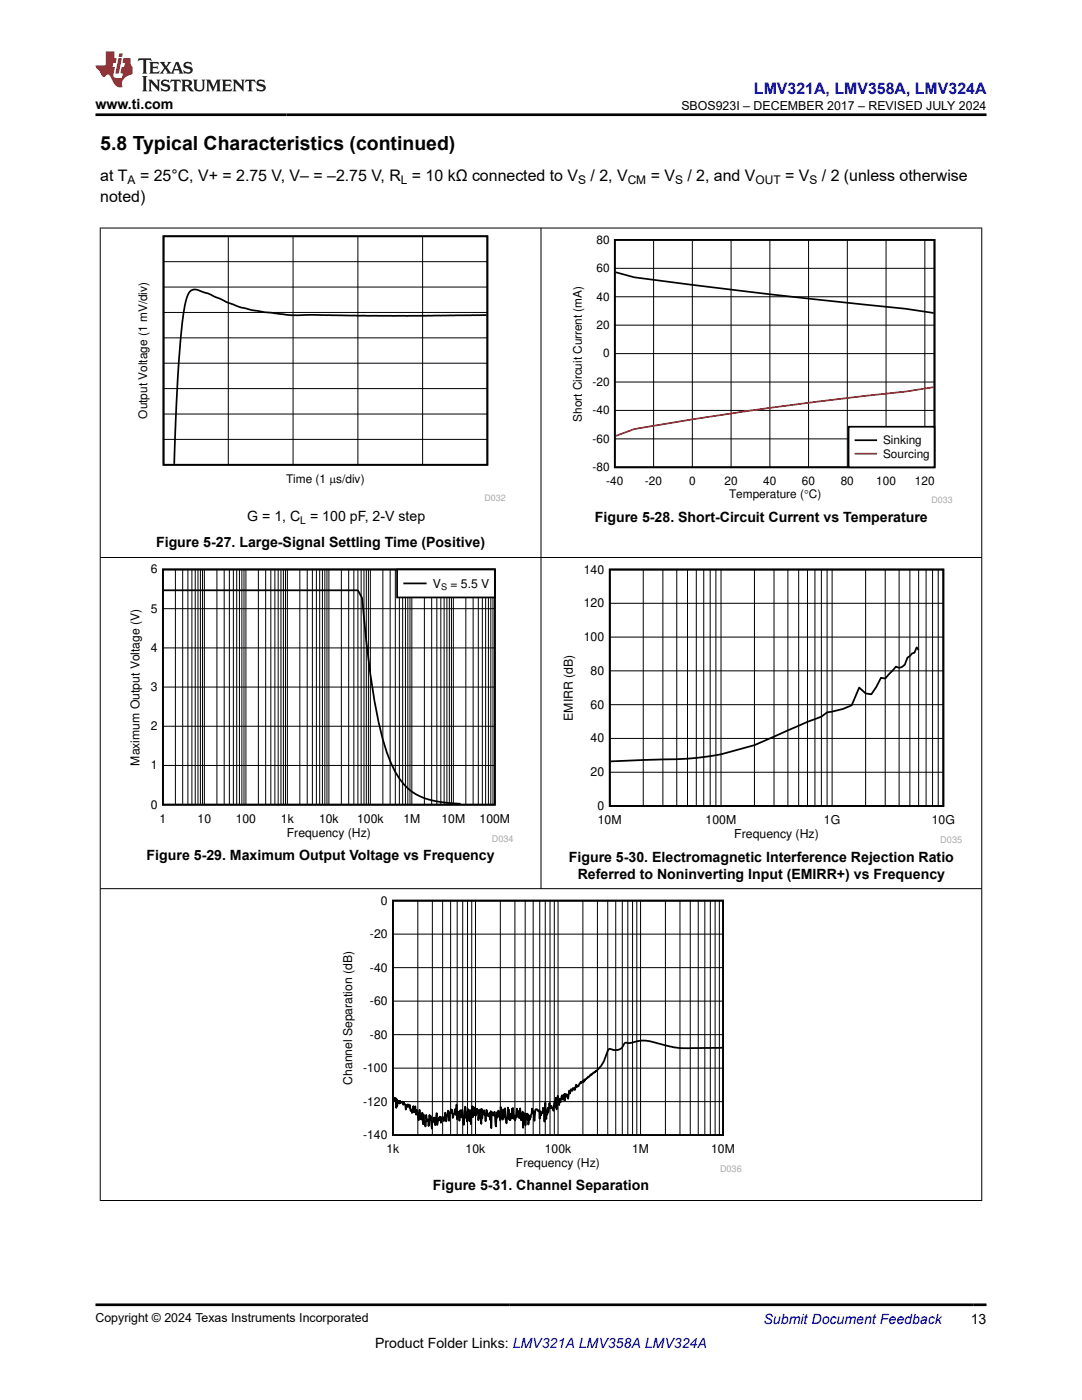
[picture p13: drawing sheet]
<svg xmlns="http://www.w3.org/2000/svg" width="216mm" height="279mm" viewBox="0 0 216 279" stroke-linecap="round" stroke-linejoin="round" font-family="sans-serif">
<defs><g id="words">
<text font-size="3.9" x="20" y="29.9">5.8 Typical Characteristics (continued)</text>
<text font-size="3.2" fill="#00f" x="150.4" y="18.7">LMV321A, LMV358A, LMV324A</text>
<g font-size="3.2">
<text x="20" y="40.3">noted)</text>
<text x="20" y="36.1">at T</text>
<text x="27.9" y="36.1">= 25°C, V+ = 2.75 V, V– = –2.75 V, R = 10 kΩ connected to V</text>
<text x="117.8" y="36.1">/ 2, V</text>
<text x="129.8" y="36.1">= V</text>
<text x="137.2" y="36.1">/ 2, and V</text>
<text x="156.7" y="36.1">= V</text>
<text x="164" y="36.1">/ 2 (unless otherwise</text>
</g>
<g font-size="2.8">
<text x="19" y="21.8">www.ti.com</text>
<text x="49.3" y="104">G = 1, C = 100 pF, 2-V step</text>
<text x="118.7" y="104.1">Figure 5-28. Short-Circuit Current vs Temperature</text>
<text x="31.1" y="109.3">Figure 5-27. Large-Signal Settling Time (Positive)</text>
<text x="29.3" y="171.6">Figure 5-29. Maximum Output Voltage vs Frequency</text>
<text x="113.5" y="172">Figure 5-30. Electromagnetic Interference Rejection Ratio</text>
<text x="115.3" y="175.4">Referred to Noninverting Input (EMIRR+) vs Frequency</text>
<text x="86.4" y="237.6">Figure 5-31. Channel Separation</text>
<text x="74.8" y="269">Product Folder Links: LMV321A LMV358A LMV324A</text>
<text x="193.7" y="264.2">13</text>
</g>
<text font-size="2.8" fill="#00f" x="152.4" y="264.2">Submit Document Feedback</text>
<g font-size="2.5">
<text x="136" y="21.9">SBOS923I – DECEMBER 2017 – REVISED JULY 2024</text>
<text x="19" y="263.9">Copyright © 2024 Texas Instruments Incorporated</text>
</g>
<g font-size="2.4">
<text x="25.5" y="36.7">A</text>
<text x="80" y="36.7">L</text>
<text x="115.4" y="36.7">S</text>
<text x="125.3" y="36.7">CM</text>
<text x="134.7" y="36.7">S</text>
<text x="150.8" y="36.7">OUT</text>
<text x="161.5" y="36.7">S</text>
<text x="119" y="48.6">80</text>
<text x="119" y="60">40</text>
<text x="119" y="54.3">60</text>
<text x="119" y="65.7">20</text>
<text x="120.3" y="71.3">0</text>
<text x="118.2" y="77">-20</text>
<text x="29.4" y="83.6" transform="rotate(-90 29.4 83.6)">Output Voltage (1 mV/div)</text>
<text x="118.2" y="82.7">-40</text>
<text x="116.1" y="84.2" transform="rotate(-90 116.1 84.2)">Short Circuit Current (mA)</text>
<text x="118.2" y="88.4">-60</text>
<text x="176.2" y="88.7">Sinking</text>
<text x="118.2" y="94">-80</text>
<text x="176.2" y="91.4">Sourcing</text>
<text x="57.1" y="96.3">Time (1 Ps/div)</text>
<text x="121" y="96.7">-40</text>
<text x="128.7" y="96.7">-20</text>
<text x="137.5" y="96.7">0</text>
<text x="144.6" y="96.7">20</text>
<text x="145.5" y="99.4">Temperature (qC)</text>
<text x="152.3" y="96.7">40</text>
<text x="160" y="96.7">60</text>
<text x="167.8" y="96.7">80</text>
<text x="174.8" y="96.7">100</text>
<text x="182.6" y="96.7">120</text>
<text x="30.1" y="114.4">6</text>
<text x="86.4" y="117.3">V</text>
<text x="89.9" y="117.3">= 5.5 V</text>
<text x="116.5" y="114.5">140</text>
<text x="30.1" y="122.3">5</text>
<text x="116.5" y="121.2">120</text>
<text x="30.1" y="130.1">4</text>
<text x="116.5" y="128">100</text>
<text x="30.1" y="137.9">3</text>
<text x="117.9" y="134.7">80</text>
<text x="114.3" y="143.8" transform="rotate(-90 114.3 143.8)">EMIRR (dB)</text>
<text x="117.9" y="141.4">60</text>
<text x="30.1" y="145.7">2</text>
<text x="117.9" y="148.2">40</text>
<text x="27.8" y="152.8" transform="rotate(-90 27.8 152.8)">Maximum Output Voltage (V)</text>
<text x="30.1" y="153.6">1</text>
<text x="117.9" y="154.9">20</text>
<text x="30.1" y="161.4">0</text>
<text x="119.2" y="161.7">0</text>
<text x="31.8" y="164.2">1</text>
<text x="39.4" y="164.2">10</text>
<text x="47" y="164.2">100</text>
<text x="56.1" y="164.2">1k</text>
<text x="57.2" y="167">Frequency (Hz)</text>
<text x="63.7" y="164.2">10k</text>
<text x="71.3" y="164.2">100k</text>
<text x="80.5" y="164.2">1M</text>
<text x="88.1" y="164.2">10M</text>
<text x="95.7" y="164.2">100M</text>
<text x="119.3" y="164.4">10M</text>
<text x="140.8" y="164.4">100M</text>
<text x="146.5" y="167.2">Frequency (Hz)</text>
<text x="164.4" y="164.4">1G</text>
<text x="185.9" y="164.4">10G</text>
<text x="76" y="180.5">0</text>
<text x="73.8" y="187.2">-20</text>
<text x="73.8" y="193.9">-40</text>
<text x="73.8" y="200.6">-60</text>
<text x="73.8" y="207.3">-80</text>
<text x="72.4" y="214">-100</text>
<text x="70.3" y="216.5" transform="rotate(-90 70.3 216.5)">Channel Separation (dB)</text>
<text x="72.4" y="220.6">-120</text>
<text x="72.4" y="227.3">-140</text>
<text x="77.1" y="230.1">1k</text>
<text x="92.9" y="230.1">10k</text>
<text x="103" y="232.9">Frequency (Hz)</text>
<text x="108.7" y="230.1">100k</text>
<text x="126.1" y="230.1">1M</text>
<text x="141.9" y="230.1">10M</text>
</g>
<text font-size="2.1" x="59.9" y="104.6">L</text>
<g font-size="1.8" fill="#a8a8a8">
<text x="96.7" y="100">D032</text>
<text x="185.9" y="100.4">D033</text>
<text x="98.1" y="168">D034</text>
<text x="187.6" y="168.3">D035</text>
<text x="143.7" y="233.9">D036</text>
</g>
<text font-size="1.8" x="88" y="117.7">S</text>
</g></defs>
<path d="M32.6 47.2h64.7v45.6h-64.7zM97.1 62.9l-18.7 .2-20.8-.2-4.8-.6-4.7-.9-2.9-1.1-3.4-1.6-1.3-.4a2.47 2.47 0 0 0-2.4-.3 5.8 5.8 0 0 0-1.3 3.6l-.7 5.3-.5 6.5-.8 19.2" fill="none" stroke="#000" stroke-width=".34"/>
<path d="M32.6 57.3h64.7M32.6 52.2h64.7M45.6 47.2v45.6M58.5 47.2v45.6M71.4 47.2v45.6M84.3 47.2v45.6M32.6 77.6h64.7M32.6 72.5h64.7M32.6 67.4h64.7M32.6 62.4h64.7M32.6 87.7h64.7M32.6 82.6h64.7" fill="none" stroke="#000" stroke-width=".2"/>
<path d="M113.9 46.9h76.1v53.6h-76.1z" fill-rule="evenodd" fill="#fff"/>
<path d="M122.7 47.9h63.8v45.4h-63.8zM122.8 54.3l3.7 1 11.6 1.6 15.5 1.8 27.1 2.9 5.6 .9" fill="none" stroke="#000" stroke-width=".34"/>
<g fill="none" stroke="#000" stroke-width=".2">
<path d="M122.7 59.2h63.8M122.7 53.5h63.8M130.4 47.9v45.4M138.1 47.9v45.4M145.9 47.9v45.4M153.6 47.9v45.4M161.3 47.9v45.4M169.1 47.9v45.4M176.8 47.9v45.4M184.5 47.9v45.4M122.7 76.2h63.8M122.7 70.6h63.8"/>
<path d="M122.7 64.9h63.8M122.7 87.6h63.8M122.7 81.9h63.8"/>
</g>
<path d="M186.3 77.3l-5.6 .8a758.4 758.4 0 0 0-54.2 7.5l-3.7 1.4" fill="none" stroke="#f00" stroke-width=".34"/>
<path d="M169.3 85.2h17.2v8.1h-17.2z" fill-rule="evenodd" fill="#fff"/>
<path d="M169.3 85.2h17.2v8.1h-17.2zM170.7 87.9h4.1" fill="none" stroke="#000" stroke-width=".34"/>
<path d="M170.7 90.5h4.1" fill="none" stroke="#f00" stroke-width=".34"/>
<path d="M25.5 112.7h77v55.3h-77z" fill-rule="evenodd" fill="#fff"/>
<path d="M32.5 113.7h66.2v46.9h-66.2zM32.7 117.8h38.7l.8 1.5a177.6 177.6 0 0 0 4.2 28.2 23.6 23.6 0 0 0 4.1 9 12 12 0 0 0 8.3 3.7l3.1 .2" fill="none" stroke="#000" stroke-width=".35"/>
<g fill="none" stroke="#000" stroke-width=".2">
<path d="M35 113.7v46.9M36.5 113.7v46.9M37.5 113.7v46.9M38.3 113.7v46.9M39 113.7v46.9M39.5 113.7v46.9M40 113.7v46.9M40.4 113.7v46.9M40.8 113.7v46.9M43.3 113.7v46.9M44.7 113.7v46.9M45.8 113.7v46.9"/>
<path d="M46.6 113.7v46.9M47.2 113.7v46.9M47.8 113.7v46.9M48.3 113.7v46.9M48.7 113.7v46.9M49.1 113.7v46.9M51.6 113.7v46.9M53 113.7v46.9M54 113.7v46.9M54.8 113.7v46.9M55.5 113.7v46.9M56.1 113.7v46.9"/>
<path d="M56.5 113.7v46.9M57 113.7v46.9M57.3 113.7v46.9M59.8 113.7v46.9M61.3 113.7v46.9M62.3 113.7v46.9M63.1 113.7v46.9M63.8 113.7v46.9M64.3 113.7v46.9M64.8 113.7v46.9M65.2 113.7v46.9M65.6 113.7v46.9"/>
<path d="M68.1 113.7v46.9M69.6 113.7v46.9M70.6 113.7v46.9M71.4 113.7v46.9M72.1 113.7v46.9M72.6 113.7v46.9M73.1 113.7v46.9M73.5 113.7v46.9M73.9 113.7v46.9M76.4 113.7v46.9M77.8 113.7v46.9M78.9 113.7v46.9"/>
<path d="M79.7 113.7v46.9M80.3 113.7v46.9M80.9 113.7v46.9M81.4 113.7v46.9M81.8 113.7v46.9M82.2 113.7v46.9M84.7 113.7v46.9M86.1 113.7v46.9M87.2 113.7v46.9M88 113.7v46.9M88.6 113.7v46.9M89.2 113.7v46.9"/>
<path d="M89.7 113.7v46.9M90.1 113.7v46.9M90.5 113.7v46.9M93 113.7v46.9M94.4 113.7v46.9M95.4 113.7v46.9M96.2 113.7v46.9M96.9 113.7v46.9M97.5 113.7v46.9M97.9 113.7v46.9M98.4 113.7v46.9M32.5 137.1h66.2"/>
<path d="M32.5 129.3h66.2M32.5 121.5h66.2M32.5 152.8h66.2M32.5 144.9h66.2"/>
</g>
<path d="M79.2 113.7h19.5v5.5h-19.5z" fill-rule="evenodd" fill="#fff"/>
<path d="M79.2 113.7h19.5v5.5h-19.5zM80.7 116.4h4.2" fill="none" stroke="#000" stroke-width=".35"/>
<path d="M111.9 112.7h80.1v55.7h-80.1z" fill-rule="evenodd" fill="#fff"/>
<path d="M121.7 113.7h66.5v47.2h-66.5zM183.3 129.7l-.4-.5-.4 1.1-.5 .1-.9 .9-.6 1.3-.5 .5-.6 .2-.6-.3-2.2 2.4-.8-.1-.9 1.8-1 1.5-1.2-.2-1.3-1.2-1.5 3.5-1.7 .8-3.2 .7-1.1 .8-2.8 1.1-6.7 2.9a44.3 44.3 0 0 1-14 4.1l-5.4 .4-13.2 .5" fill="none" stroke="#000" stroke-width=".35"/>
<g fill="none" stroke="#000" stroke-width=".2">
<path d="M128.4 113.7v47.2M132.3 113.7v47.2M135 113.7v47.2M137.2 113.7v47.2M138.9 113.7v47.2M140.4 113.7v47.2M141.7 113.7v47.2M142.8 113.7v47.2M143.9 113.7v47.2M150.5 113.7v47.2M154.4 113.7v47.2M157.2 113.7v47.2"/>
<path d="M159.4 113.7v47.2M161.1 113.7v47.2M162.6 113.7v47.2M163.9 113.7v47.2M165 113.7v47.2M166 113.7v47.2M172.7 113.7v47.2M176.6 113.7v47.2M179.4 113.7v47.2M181.6 113.7v47.2M183.3 113.7v47.2M184.8 113.7v47.2"/>
<path d="M186.1 113.7v47.2M187.2 113.7v47.2M121.7 133.9h66.5M121.7 127.1h66.5M121.7 120.4h66.5M121.7 154.1h66.5M121.7 147.4h66.5M121.7 140.6h66.5"/>
</g>
<path d="M67.9 178.8h80.1v55.2h-80.1z" fill-rule="evenodd" fill="#fff"/>
<path d="M78.4 179.7h65.9v46.8h-65.9zM144.1 209.1l-8.3 .1-1.6-.2-5.3-1.3h-1l-2.7 .5a.55 .55 0 0 0-.8 .5 1.91 1.91 0 0 1-2.6 .6l-.3 .1-.3 .4a7.7 7.7 0 0 1-2.2 4l-.1-.1-.3 .4-.2-.1-.4 .5-.2-.1-.2 .4-.2 .2v-.1l-.1 .2-.2 .1-.4 .5-.1-.3-.2 .6-.1-.3-.3 .2-.1 .3-.1-.2-.3 .8-.3-.1-.1 .3-.1-.5-.3 1-.1-.4-.2 .3-.1-.3-.2 .6-.2-.3-.1 .8-.2-.5-.2 1.6-.3-.9-.1 .3-.2-.4-.1 1.3-.1-1.3-.1 1.2-.2-.9-.1 .8-.1-.8-.2 1.4-.2-.7-.1 1.3-.3-1.9-.2 2.7-.2-2.3-.1 1.8-.1-1.1-.3 1.9-.3-1-.2 .5-.2-1.1-.3 1.9-.1-.9-.1 1.3-.1-.8-.1 1.7-.2-3.2-.2 3.7-.1-2.4-.1 .6v-.9l-.1 .9-.1 .2-.1-.2-.1 .6-.2-.8-.1 1.5-.1-1.8-.1 .3-.4-.5-.3 .1-.2 2.3-.1-2-.1 .5-.2-1-.1 1.1-.2 .8-.1-.2-.1 .6-.1-.9-.2 1.8-.1-2.1-.1 1.2-.1-1.3-.3 2.4-.2-2.4v1.3l-.1-.5-.1 2.1-.1-3.3-.1 1.1-.1-.5-.1 1.2-.2-2.4-.2 1.9-.2-1.4-.2 1.2-.1-1.6-.3 2.3-.1-1-.2 .7-.1-2.2-.1 1-.1-.9-.1 2-.1-1-.2 1.4-.1-1.3-.1 1.2-.1-2.1-.1 1.5-.1-1.9-.2 3.2-.2-.8-.1-2.2-.2 1.8-.2-1.6-.1 2.1-.1-1.6-.1 1.2-.2-2.2-.1 2.7-.1-1.8-.2 .9-.1-1.1-.1 1.4-.1-1-.2 2.8-.3-2.9-.2 .7-.2-.6-.2 .7-.1 2.4-.1-3.4-.1 1.8-.2-1.4-.1 .7-.1-.3-.1 .2-.2-1.2-.2 2.3-.3-2.2-.4 1.6-.1-1.9-.1 3-.2-2.9-.1 1.7-.1-.6-.1 1.1-.1-2.1-.1 .5-.1-.7-.1 .9h-.1l-.1 .5-.1-1.5-.1 1.3-.2-1.6-.2 2.1-.1-2.3-.1 1.6-.1-.8v2.8l-.2-2.7-.1 2.2-.2-2.4-.1 .6-.1-.1-.1 1.9-.4-3-.3 3.7-.3-3-.1 1.5-.2-1.4-.2 2.1-.1-1.9-.1 1-.1-.9-.2 1.5-.1-3-.2 2.1-.1-1.2-.4 1.8-.1-1.6-.2 .6-.1-.8-.4 2.4-.2-2-.4 2.1-.2-1.7-.2 1.6-.2-.8-.1 .2-.1-.2-.2 1.2-.2-1.3-.1 .8-.1-.6-.4 1.5-.1-2.4-.3 2.4-.2-1.5v.4l-.1-.2-.1 .8-.1-.2-.1 1.4-.3-2.5-.1 .9-.1-1.1-.2 2.2-.1-1.3-.2 .3-.2-1.2-.2 2.3v-.8l-.1 .4-.1-1.9-.1-.1-.1 1.9-.1-2.2-.2 1.3-.2-.3-.2-1.6-.2 2.1-.4-2v.9l-.2-1.7-.2 1.2-.2-1.3-.1 1.3-.1-.2-.1 .3-.1-.7-.2 .3-.1-1.1-.1 .5-.2-.7-.1 .2v-.2l-.2 .6-.1-.4-.1 .8-.1-.8-.3-.7-.1 .6-.2-.7-.2 .3-.1-.2-.1 .1-.1-.3-.1 .5-.1-.4-.1 .3-.1-.4-.1 1.1-.1-1.4-.1 1.7-.1-1.9-.1 .5-.1-.5-.1 .3-.1-.5v.2" fill="none" stroke="#000" stroke-width=".35"/>
<g fill="none" stroke="#000" stroke-width=".2">
<path d="M19.9 45.5h176.1M20 45.4v194.2M108 45.4v132M195.9 45.4v194.2M19.9 111.3h176.1M19.9 177.4h176.1M83.4 179.7v46.8M86.3 179.7v46.8M88.3 179.7v46.8M89.9 179.7v46.8M91.2 179.7v46.8M92.3 179.7v46.8"/>
<path d="M93.3 179.7v46.8M94.1 179.7v46.8M94.9 179.7v46.8M99.8 179.7v46.8M102.7 179.7v46.8M104.8 179.7v46.8M106.4 179.7v46.8M107.7 179.7v46.8M108.8 179.7v46.8M109.8 179.7v46.8M110.6 179.7v46.8M111.4 179.7v46.8"/>
<path d="M116.3 179.7v46.8M119.2 179.7v46.8M121.3 179.7v46.8M122.9 179.7v46.8M124.2 179.7v46.8M125.3 179.7v46.8M126.2 179.7v46.8M127.1 179.7v46.8M127.8 179.7v46.8M132.8 179.7v46.8M135.7 179.7v46.8M137.7 179.7v46.8"/>
<path d="M139.3 179.7v46.8M140.6 179.7v46.8M141.7 179.7v46.8M142.7 179.7v46.8M143.5 179.7v46.8M78.4 199.8h65.9M78.4 193.1h65.9M78.4 186.4h65.9M78.4 219.9h65.9M78.4 213.2h65.9M78.4 206.5h65.9M19.9 239.6h176.1"/>
</g>
<path d="M27.7 11.6l-.2 .6 .5-.2h.6v.1v2.2l-.2 .4h1l-.2-.4v-2.2v-.1h.5l.5 .2-.1-.6zM29.8 12.4l.2 .3v1.6l-.2 .4h1.9l.1-.6a1.08 1.08 0 0 1-1.3 .2v-.7h.6l.4 .2v-.7l-.4 .2h-.6v-.5l.2-.2a1 1 0 0 1 1 .3l-.1-.5zM31.8 12.4l1 1.1-1 1.2h.9l-.2-.2 .4-.8 .5 .8-.2 .2h1.6l-.2-.2 .1-.5h1l.1 .5-.1 .2h.9l-.2-.4-.8-1.9h-.5l-1 2.1-.8-1.1 .9-1h-.8l.2 .2-.5 .6-.3-.6 .1-.2zM35.2 12.8l.4 1h-.8zM36.8 12.5a.65 .65 0 0 0-.2 .7 .65 .65 0 0 0 .6 .5l.7 .1 .1 .3a.79 .79 0 0 1-.7 .4 .79 .79 0 0 1-.7-.5l.1 .7 .2-.1a.93 .93 0 0 0 1.1 0 .93 .93 0 0 0 .4-.9 1.46 1.46 0 0 0-1.2-.6l-.1-.3a1.09 1.09 0 0 1 1.2 .2l-.2-.6-.1 .1-.6-.2zM28.4 15.2l.2 .4v2.2l-.2 .4h1l-.2-.4v-2.2l.2-.4zM29.6 15.9l.2 .4v1.5l-.2 .4h.8l-.3-.4v-1.3l1.7 1.8v-2l.2-.4h-.8l.2 .2 .1 1.1-1.2-1.3zM32.3 16a.65 .65 0 0 0-.2 .8 .65 .65 0 0 0 .7 .4l.6 .2 .1 .2a.79 .79 0 0 1-.7 .4 .79 .79 0 0 1-.7-.5l.1 .7 .2-.1a.93 .93 0 0 0 1.1 .1 .93 .93 0 0 0 .4-1 1.46 1.46 0 0 0-1.2-.5l-.1-.4a1.09 1.09 0 0 1 1.2 .2l-.2-.6-.1 .1-.6-.1zM34.1 15.9l-.1 .6a.63 .63 0 0 1 .7-.3l.1 1.6-.3 .4h1l-.2-.4v-1.6a.66 .66 0 0 1 .8 .3l-.1-.6zM36.2 15.9l.2 .4v1.5l-.2 .4h.9l-.2-.2v-.7h.5l.1 .2a.79 .79 0 0 0 1.2 .6l-1-.9a.61 .61 0 0 0 .6-.6 .61 .61 0 0 0-.5-.7zM36.9 16.2h.2a.47 .47 0 0 1 .5 .1 .47 .47 0 0 1 .1 .5l-.2 .1-.6 .1zM38.5 15.9l.2 .2a2.27 2.27 0 0 0 .4 2 1.04 1.04 0 0 0 1.7-.7v-1.3l.2-.2h-.8l.2 .4v1.1a.6 .6 0 0 1-.6 .6 .6 .6 0 0 1-.6-.6v-1.1l.3-.4zM41.1 15.9l.2 .4v1.5l-.2 .4h.7l-.2-.4v-1.4l.9 1.9 .8-1.9v1.4l-.2 .4h1l-.3-.4v-1.5l.3-.4h-.8l-.7 1.5-.7-1.5zM44.3 15.9l.2 .4v1.5l-.2 .4h1.9l.1-.6a1.09 1.09 0 0 1-1.3 .2v-.7h.6l.4 .2v-.6l-.4 .2h-.6v-.6l.2-.1a1.01 1.01 0 0 1 1 .3l-.1-.6zM46.4 15.9l.3 .4v1.5l-.3 .4h.8l-.2-.4v-1.3l1.6 1.8v-2l.2-.4h-.7l.2 .2v1.1l-1.2-1.3zM49 15.9l-.1 .6a.63 .63 0 0 1 .8-.3v1.6l-.3 .4h1l-.2-.4v-1.6a.66 .66 0 0 1 .8 .3l-.1-.6zM51.4 16a.65 .65 0 0 0-.2 .8 .65 .65 0 0 0 .6 .4l.6 .2 .2 .2a.79 .79 0 0 1-.8 .4 .79 .79 0 0 1-.6-.5l.1 .7 .2-.1a.93 .93 0 0 0 1 .1 .93 .93 0 0 0 .5-1 1.46 1.46 0 0 0-1.3-.5l-.1-.4a1.09 1.09 0 0 1 1.3 .2l-.2-.6-.2 .1-.5-.1z" fill="#231f20"/>
<path d="M21.1 10.3v2.7h-2.1l.1 .4 .9 1a.95 .95 0 0 0 .9 .9 .59 .59 0 0 1 .6-.4 .59 .59 0 0 1 .5 .3l.4 .8a1.59 1.59 0 0 0 2.1 1.4 1.61 1.61 0 0 1 1-2.3l1-.3-.1-1.5a1.59 1.59 0 0 1-.4-1.7h-1.4l-.2 .9h.5l-.1 .9h-.5l-.2 .9v.3l.4 .1-.2 .9h-.6a.73 .73 0 0 1-1.1-.7l.3-1.5h-.5l.2-.9h.5l.2-.9h-.5v-1.3zM23.6 11.6l-.6 3.1h.7l.6-3.1zM23.8 10.7l-.1 .6h.7l.1-.6z" fill="#ed1c24"/>
<path d="M19 22.9h177.8M19 260.4h177.8" fill="none" stroke="#000" stroke-width=".53"/>
<use href="#words"/>
</svg>
